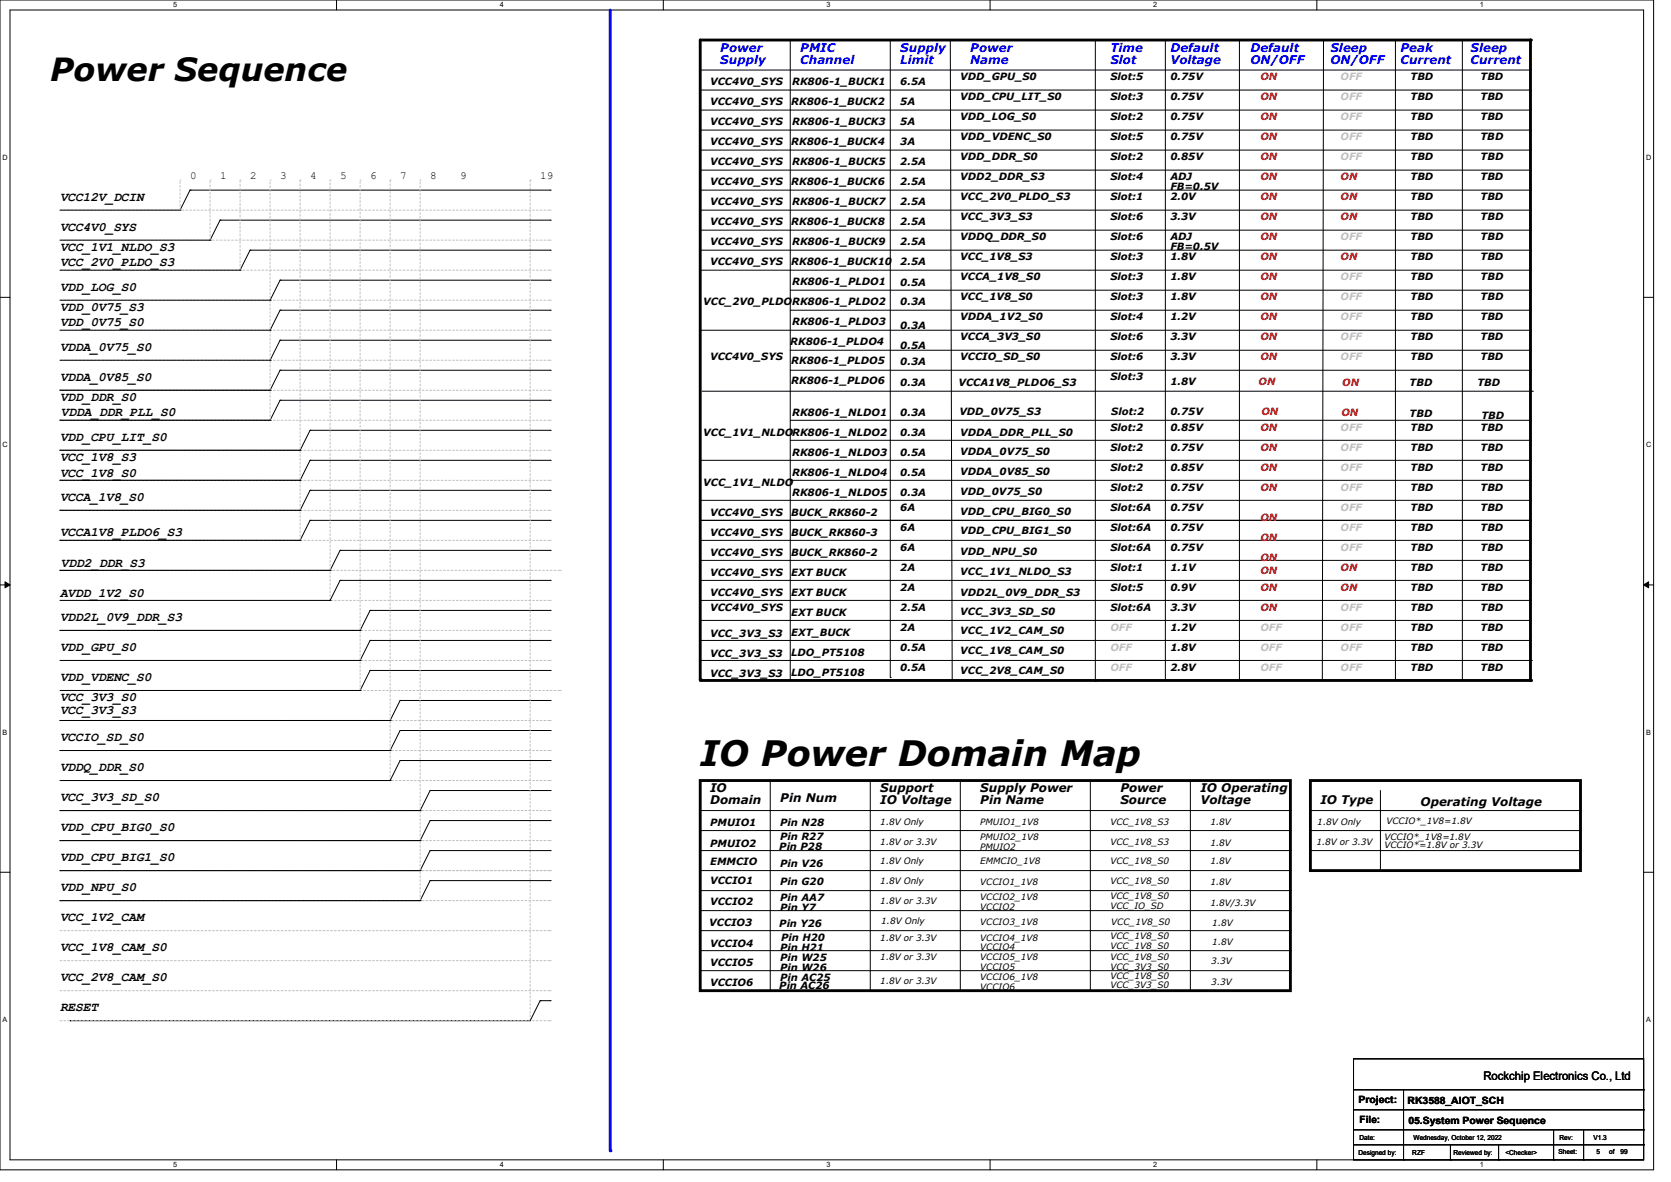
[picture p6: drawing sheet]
<svg xmlns="http://www.w3.org/2000/svg" width="297mm" height="210mm" viewBox="0 0 297 210" stroke-linecap="round" stroke-linejoin="round" font-family="sans-serif">
<defs><g id="words">
<text font-size="6.2" x="124.5" y="136">IO Power Domain Map</text>
<text font-size="5.7" x="8.9" y="14.4">Power Sequence</text>
<g font-size="2.3">
<text x="10.7" y="35.7">VCC12V_DCIN</text>
<text x="10.7" y="41">VCC4V0_SYS</text>
<text x="10.7" y="44.6">VCC_1V1_NLDO_S3</text>
<text x="10.7" y="47.2">VCC_2V0_PLDO_S3</text>
<text x="10.7" y="51.7">VDD_LOG_S0</text>
<text x="10.7" y="55.2">VDD_0V75_S3</text>
<text x="10.7" y="57.9">VDD_0V75_S0</text>
<text x="10.7" y="62.4">VDDA_0V75_S0</text>
<text x="10.7" y="71.2">VDD_DDR_S0</text>
<text x="10.7" y="67.7">VDDA_0V85_S0</text>
<text x="10.8" y="73.9">VDDA_DDR_PLL_S0</text>
<text x="10.7" y="81.9">VCC_1V8_S3</text>
<text x="10.7" y="78.4">VDD_CPU_LIT_S0</text>
<text x="10.7" y="84.8">VCC_1V8_S0</text>
<text x="10.7" y="89">VCCA_1V8_S0</text>
<text x="10.7" y="95.2">VCCA1V8_PLDO6_S3</text>
<text x="10.8" y="100.8">VDD2_DDR_S3</text>
<text x="10.7" y="106.1">AVDD_1V2_S0</text>
<text x="10.7" y="110.4">VDD2L_0V9_DDR_S3</text>
<text x="10.7" y="115.7">VDD_GPU_S0</text>
<text x="10.7" y="124.6">VCC_3V3_S0</text>
<text x="10.7" y="121">VDD_VDENC_S0</text>
<text x="10.7" y="126.9">VCC_3V3_S3</text>
<text x="10.7" y="131.7">VCCIO_SD_S0</text>
<text x="10.7" y="137">VDDQ_DDR_S0</text>
<text x="10.7" y="142.4">VCC_3V3_SD_S0</text>
<text x="10.7" y="147.7">VDD_CPU_BIG0_S0</text>
<text x="10.7" y="153">VDD_CPU_BIG1_S0</text>
<text x="10.7" y="158.4">VDD_NPU_S0</text>
<text x="10.7" y="163.7">VCC_1V2_CAM</text>
<text x="10.7" y="169">VCC_1V8_CAM_S0</text>
<text x="10.7" y="174.4">VCC_2V8_CAM_S0</text>
<text x="10.7" y="179.7">RESET</text>
</g>
<g font-size="2.1" fill="#00f">
<text x="128" y="9.2">Power</text>
<text x="128" y="11.3">Supply</text>
<text x="142.2" y="9.2">PMIC</text>
<text x="142.2" y="11.3">Channel</text>
<text x="160" y="9.2">Supply</text>
<text x="160" y="11.3">Limit</text>
<text x="172.5" y="9.2">Power</text>
<text x="172.5" y="11.3">Name</text>
<text x="197.4" y="9.2">Time</text>
<text x="197.4" y="11.3">Slot</text>
<text x="208" y="9.2">Default</text>
<text x="208" y="11.3">Voltage</text>
<text x="222.2" y="9.2">Default</text>
<text x="222.2" y="11.3">ON/OFF</text>
<text x="236.5" y="9.2">Sleep</text>
<text x="236.5" y="11.3">ON/OFF</text>
<text x="248.9" y="9.2">Peak</text>
<text x="248.9" y="11.3">Current</text>
<text x="261.4" y="9.2">Sleep</text>
<text x="261.4" y="11.3">Current</text>
</g>
<g font-size="2.1">
<text x="126.2" y="140.8">IO</text>
<text x="126.2" y="142.9">Domain</text>
<text x="138.7" y="142.6">Pin Num</text>
<text x="156.5" y="140.8">Support</text>
<text x="156.5" y="142.9">IO Voltage</text>
<text x="174.2" y="140.8">Supply Power</text>
<text x="174.2" y="142.9">Pin Name</text>
<text x="199.1" y="140.8">Power</text>
<text x="199.1" y="142.9">Source</text>
<text x="213.4" y="140.8">IO Operating</text>
<text x="213.4" y="142.9">Voltage</text>
<text x="234.7" y="142.9">IO Type</text>
<text x="252.5" y="143.1">Operating Voltage</text>
<text x="263.7" y="191.9">Rockchip Electronics Co., Ltd</text>
</g>
<g font-size="1.9">
<text x="33.8" y="31.8">0</text>
<text x="39.1" y="31.8">1</text>
<text x="44.5" y="31.8">2</text>
<text x="49.8" y="31.8">3</text>
<text x="55.1" y="31.8">4</text>
<text x="60.5" y="31.8">5</text>
<text x="65.8" y="31.8">6</text>
<text x="71.1" y="31.8">7</text>
<text x="76.4" y="31.8">8</text>
<text x="81.8" y="31.8">9</text>
<text x="96" y="31.8">19</text>
</g>
<g font-size="1.8">
<text x="126.2" y="15.2">VCC4V0_SYS</text>
<text x="140.8" y="15.2">RK806-1_BUCK1</text>
<text x="160" y="15.2">6.5A</text>
<text x="170.7" y="17.8">VDD_CPU_LIT_S0</text>
<text x="170.7" y="14.3">VDD_GPU_S0</text>
<text x="197.4" y="17.8">Slot:3</text>
<text x="197.4" y="14.3">Slot:5</text>
<text x="208" y="17.8">0.75V</text>
<text x="208" y="14.3">0.75V</text>
<text x="250.7" y="14.3">TBD</text>
<text x="250.7" y="17.8">TBD</text>
<text x="263.1" y="14.3">TBD</text>
<text x="263.1" y="17.8">TBD</text>
<text x="126.2" y="18.7">VCC4V0_SYS</text>
<text x="126.2" y="22.3">VCC4V0_SYS</text>
<text x="140.6" y="18.7">RK806-1_BUCK2</text>
<text x="140.8" y="22.3">RK806-1_BUCK3</text>
<text x="160" y="18.7">5A</text>
<text x="160" y="22.3">5A</text>
<text x="170.7" y="21.4">VDD_LOG_S0</text>
<text x="197.4" y="21.4">Slot:2</text>
<text x="208" y="21.4">0.75V</text>
<text x="250.7" y="21.4">TBD</text>
<text x="263.1" y="21.4">TBD</text>
<text x="126.2" y="25.8">VCC4V0_SYS</text>
<text x="126.2" y="29.4">VCC4V0_SYS</text>
<text x="140.6" y="25.8">RK806-1_BUCK4</text>
<text x="140.8" y="29.4">RK806-1_BUCK5</text>
<text x="160" y="25.8">3A</text>
<text x="160" y="29.4">2.5A</text>
<text x="170.7" y="24.9">VDD_VDENC_S0</text>
<text x="170.7" y="28.5">VDD_DDR_S0</text>
<text x="197.4" y="28.5">Slot:2</text>
<text x="197.4" y="24.9">Slot:5</text>
<text x="208" y="28.5">0.85V</text>
<text x="208" y="24.9">0.75V</text>
<text x="250.7" y="24.9">TBD</text>
<text x="250.7" y="28.5">TBD</text>
<text x="263.1" y="28.5">TBD</text>
<text x="263.1" y="24.9">TBD</text>
<text x="126.2" y="32.9">VCC4V0_SYS</text>
<text x="140.6" y="32.9">RK806-1_BUCK6</text>
<text x="160" y="32.9">2.5A</text>
<text x="170.7" y="32">VDD2_DDR_S3</text>
<text x="170.7" y="35.6">VCC_2V0_PLDO_S3</text>
<text x="197.4" y="32">Slot:4</text>
<text x="197.4" y="35.6">Slot:1</text>
<text x="208" y="35.6">2.0V</text>
<text x="208" y="32">ADJ</text>
<text x="208" y="33.8">FB=0.5V</text>
<text x="250.7" y="32">TBD</text>
<text x="250.7" y="35.6">TBD</text>
<text x="263.1" y="32">TBD</text>
<text x="263.1" y="35.6">TBD</text>
<text x="126.2" y="36.5">VCC4V0_SYS</text>
<text x="126.2" y="40">VCC4V0_SYS</text>
<text x="140.6" y="40">RK806-1_BUCK8</text>
<text x="140.8" y="36.5">RK806-1_BUCK7</text>
<text x="160" y="36.5">2.5A</text>
<text x="160" y="40">2.5A</text>
<text x="170.7" y="39.2">VCC_3V3_S3</text>
<text x="197.4" y="39.2">Slot:6</text>
<text x="208" y="39.2">3.3V</text>
<text x="250.7" y="39.2">TBD</text>
<text x="263.1" y="39.2">TBD</text>
<text x="126.2" y="43.6">VCC4V0_SYS</text>
<text x="126.2" y="47.2">VCC4V0_SYS</text>
<text x="140.6" y="47.2">RK806-1_BUCK10</text>
<text x="140.8" y="43.6">RK806-1_BUCK9</text>
<text x="160" y="43.6">2.5A</text>
<text x="160" y="47.2">2.5A</text>
<text x="170.7" y="46.3">VCC_1V8_S3</text>
<text x="170.7" y="42.7">VDDQ_DDR_S0</text>
<text x="197.4" y="42.7">Slot:6</text>
<text x="197.4" y="46.3">Slot:3</text>
<text x="208" y="46.3">1.8V</text>
<text x="208" y="42.7">ADJ</text>
<text x="208" y="44.5">FB=0.5V</text>
<text x="250.7" y="42.7">TBD</text>
<text x="250.7" y="46.3">TBD</text>
<text x="263.1" y="46.3">TBD</text>
<text x="263.1" y="42.7">TBD</text>
<text x="140.8" y="50.7">RK806-1_PLDO1</text>
<text x="160" y="50.9">0.5A</text>
<text x="170.7" y="49.8">VCCA_1V8_S0</text>
<text x="170.7" y="53.4">VCC_1V8_S0</text>
<text x="197.4" y="49.8">Slot:3</text>
<text x="197.4" y="53.4">Slot:3</text>
<text x="208" y="49.8">1.8V</text>
<text x="208" y="53.4">1.8V</text>
<text x="250.7" y="49.8">TBD</text>
<text x="250.7" y="53.4">TBD</text>
<text x="263.1" y="49.8">TBD</text>
<text x="263.1" y="53.4">TBD</text>
<text x="125" y="54.3">VCC_2V0_PLDO</text>
<text x="140.8" y="54.3">RK806-1_PLDO2</text>
<text x="140.8" y="57.8">RK806-1_PLDO3</text>
<text x="160" y="58.4">0.3A</text>
<text x="160" y="54.3">0.3A</text>
<text x="170.7" y="56.9">VDDA_1V2_S0</text>
<text x="197.4" y="56.9">Slot:4</text>
<text x="208" y="56.9">1.2V</text>
<text x="250.7" y="56.9">TBD</text>
<text x="263.1" y="56.9">TBD</text>
<text x="126.2" y="64.1">VCC4V0_SYS</text>
<text x="140.5" y="61.2">RK806-1_PLDO4</text>
<text x="140.6" y="64.6">RK806-1_PLDO5</text>
<text x="160" y="61.9">0.5A</text>
<text x="160" y="64.9">0.3A</text>
<text x="170.7" y="64.1">VCCIO_SD_S0</text>
<text x="170.7" y="60.5">VCCA_3V3_S0</text>
<text x="197.4" y="60.5">Slot:6</text>
<text x="197.4" y="64.1">Slot:6</text>
<text x="208" y="60.5">3.3V</text>
<text x="208" y="64.1">3.3V</text>
<text x="250.7" y="60.5">TBD</text>
<text x="250.7" y="64.1">TBD</text>
<text x="263.1" y="60.5">TBD</text>
<text x="263.1" y="64.1">TBD</text>
<text x="140.6" y="68.2">RK806-1_PLDO6</text>
<text x="160" y="68.5">0.3A</text>
<text x="170.3" y="68.5">VCCA1V8_PLDO6_S3</text>
<text x="197.4" y="67.6">Slot:3</text>
<text x="208" y="68.3">1.8V</text>
<text x="250.5" y="68.5">TBD</text>
<text x="262.6" y="68.7">TBD</text>
<text x="125" y="77.4">VCC_1V1_NLDO</text>
<text x="140.8" y="73.8">RK806-1_NLDO1</text>
<text x="140.8" y="77.4">RK806-1_NLDO2</text>
<text x="160" y="73.8">0.3A</text>
<text x="160" y="77.4">0.3A</text>
<text x="170.5" y="73.7">VDD_0V75_S3</text>
<text x="170.7" y="77.4">VDDA_DDR_PLL_S0</text>
<text x="197.4" y="76.5">Slot:2</text>
<text x="197.5" y="73.7">Slot:2</text>
<text x="208" y="76.5">0.85V</text>
<text x="208" y="73.7">0.75V</text>
<text x="250.5" y="74.2">TBD</text>
<text x="250.7" y="76.5">TBD</text>
<text x="263.1" y="76.5">TBD</text>
<text x="263.3" y="74.4">TBD</text>
<text x="140.8" y="80.9">RK806-1_NLDO3</text>
<text x="160" y="80.9">0.5A</text>
<text x="170.7" y="80.8">VDDA_0V75_S0</text>
<text x="197.4" y="80.1">Slot:2</text>
<text x="197.4" y="83.6">Slot:2</text>
<text x="208" y="80.1">0.75V</text>
<text x="208" y="83.6">0.85V</text>
<text x="250.7" y="83.6">TBD</text>
<text x="250.7" y="80.1">TBD</text>
<text x="263.1" y="83.6">TBD</text>
<text x="263.1" y="80.1">TBD</text>
<text x="125" y="86.3">VCC_1V1_NLDO</text>
<text x="140.8" y="84.5">RK806-1_NLDO4</text>
<text x="140.8" y="88.1">RK806-1_NLDO5</text>
<text x="160" y="84.5">0.5A</text>
<text x="160" y="88.1">0.3A</text>
<text x="170.7" y="84.3">VDDA_0V85_S0</text>
<text x="170.7" y="87.9">VDD_0V75_S0</text>
<text x="197.4" y="87.2">Slot:2</text>
<text x="208" y="87.2">0.75V</text>
<text x="250.7" y="87.2">TBD</text>
<text x="263.1" y="87.2">TBD</text>
<text x="126.2" y="91.6">VCC4V0_SYS</text>
<text x="126.2" y="95.2">VCC4V0_SYS</text>
<text x="140.6" y="95.2">BUCK_RK860-3</text>
<text x="140.6" y="91.6">BUCK_RK860-2</text>
<text x="160" y="90.7">6A</text>
<text x="160" y="94.3">6A</text>
<text x="170.7" y="91.4">VDD_CPU_BIG0_S0</text>
<text x="170.7" y="94.8">VDD_CPU_BIG1_S0</text>
<text x="197.4" y="90.7">Slot:6A</text>
<text x="197.4" y="94.3">Slot:6A</text>
<text x="208" y="90.7">0.75V</text>
<text x="208" y="94.3">0.75V</text>
<text x="250.7" y="94.3">TBD</text>
<text x="250.7" y="90.7">TBD</text>
<text x="263.1" y="94.3">TBD</text>
<text x="263.1" y="90.7">TBD</text>
<text x="126.2" y="98.7">VCC4V0_SYS</text>
<text x="140.6" y="98.7">BUCK_RK860-2</text>
<text x="160" y="97.8">6A</text>
<text x="160" y="101.4">2A</text>
<text x="170.7" y="98.6">VDD_NPU_S0</text>
<text x="197.4" y="101.4">Slot:1</text>
<text x="197.4" y="97.8">Slot:6A</text>
<text x="208" y="97.8">0.75V</text>
<text x="208" y="101.4">1.1V</text>
<text x="250.7" y="101.4">TBD</text>
<text x="250.7" y="97.8">TBD</text>
<text x="263.1" y="101.4">TBD</text>
<text x="263.1" y="97.8">TBD</text>
<text x="126.2" y="102.3">VCC4V0_SYS</text>
<text x="126.2" y="105.8">VCC4V0_SYS</text>
<text x="140.6" y="102.3">EXT BUCK</text>
<text x="140.6" y="105.8">EXT BUCK</text>
<text x="160" y="104.9">2A</text>
<text x="170.7" y="102.1">VCC_1V1_NLDO_S3</text>
<text x="170.7" y="105.8">VDD2L_0V9_DDR_S3</text>
<text x="197.4" y="104.9">Slot:5</text>
<text x="208" y="104.9">0.9V</text>
<text x="250.7" y="104.9">TBD</text>
<text x="263.1" y="104.9">TBD</text>
<text x="126.2" y="113.1">VCC_3V3_S3</text>
<text x="126.2" y="108.5">VCC4V0_SYS</text>
<text x="140.6" y="112.9">EXT_BUCK</text>
<text x="140.6" y="109.4">EXT BUCK</text>
<text x="160" y="112.1">2A</text>
<text x="160" y="108.5">2.5A</text>
<text x="170.7" y="112.6">VCC_1V2_CAM_S0</text>
<text x="170.7" y="109.2">VCC_3V3_SD_S0</text>
<text x="197.4" y="108.5">Slot:6A</text>
<text x="208" y="112.1">1.2V</text>
<text x="208" y="108.5">3.3V</text>
<text x="250.7" y="112.1">TBD</text>
<text x="250.7" y="108.5">TBD</text>
<text x="263.1" y="112.1">TBD</text>
<text x="263.1" y="108.5">TBD</text>
<text x="126.2" y="116.7">VCC_3V3_S3</text>
<text x="140.6" y="116.5">LDO_PT5108</text>
<text x="160" y="115.6">0.5A</text>
<text x="160" y="119.2">0.5A</text>
<text x="170.7" y="119.7">VCC_2V8_CAM_S0</text>
<text x="170.7" y="116.2">VCC_1V8_CAM_S0</text>
<text x="208" y="115.6">1.8V</text>
<text x="208" y="119.2">2.8V</text>
<text x="250.7" y="115.6">TBD</text>
<text x="250.7" y="119.2">TBD</text>
<text x="263.1" y="115.6">TBD</text>
<text x="263.1" y="119.2">TBD</text>
<text x="126.2" y="120.2">VCC_3V3_S3</text>
<text x="140.6" y="120.1">LDO_PT5108</text>
<text x="126.2" y="146.7">PMUIO1</text>
<text x="138.7" y="146.7">Pin N28</text>
<text x="138.7" y="149.2">Pin R27</text>
<text x="126.2" y="150.5">PMUIO2</text>
<text x="126.2" y="153.7">EMMCIO</text>
<text x="138.5" y="151">Pin P28</text>
<text x="138.7" y="154">Pin V26</text>
<text x="126.2" y="157.1">VCCIO1</text>
<text x="126.2" y="160.8">VCCIO2</text>
<text x="138.7" y="161.8">Pin Y7</text>
<text x="138.7" y="160.1">Pin AA7</text>
<text x="138.7" y="157.2">Pin G20</text>
<text x="126.1" y="164.5">VCCIO3</text>
<text x="138.5" y="164.7">Pin Y26</text>
<text x="138.9" y="167.2">Pin H20</text>
<text x="126.2" y="168.2">VCCIO4</text>
<text x="126.2" y="171.6">VCCIO5</text>
<text x="138.7" y="169">Pin H21</text>
<text x="138.7" y="172.5">Pin W26</text>
<text x="138.7" y="170.7">Pin W25</text>
<text x="126.2" y="175.2">VCCIO6</text>
<text x="138.5" y="175.7">Pin AC26</text>
<text x="138.7" y="174.3">Pin AC25</text>
<text x="241.5" y="196">Project:</text>
<text x="250.2" y="196.2">RK3588_AIOT_SCH</text>
<text x="241.6" y="199.6">File:</text>
<text x="250.4" y="199.7">05.System Power Sequence</text>
</g>
<g font-size="1.8" fill="#f00">
<text x="224" y="17.8">ON</text>
<text x="224" y="14.3">ON</text>
<text x="224" y="21.4">ON</text>
<text x="224" y="28.5">ON</text>
<text x="224" y="24.9">ON</text>
<text x="224" y="32">ON</text>
<text x="224" y="35.6">ON</text>
<text x="238.3" y="35.6">ON</text>
<text x="238.3" y="32">ON</text>
<text x="224" y="39.2">ON</text>
<text x="238.3" y="39.2">ON</text>
<text x="224" y="46.3">ON</text>
<text x="224" y="42.7">ON</text>
<text x="238.3" y="46.3">ON</text>
<text x="224" y="49.8">ON</text>
<text x="224" y="53.4">ON</text>
<text x="224" y="56.9">ON</text>
<text x="224" y="60.5">ON</text>
<text x="224" y="64.1">ON</text>
<text x="223.7" y="68.3">ON</text>
<text x="238.6" y="68.7">ON</text>
<text x="224" y="76.5">ON</text>
<text x="224.2" y="73.7">ON</text>
<text x="238.4" y="73.8">ON</text>
<text x="224" y="83.6">ON</text>
<text x="224" y="80.1">ON</text>
<text x="224" y="87.2">ON</text>
<text x="224" y="92.5">ON</text>
<text x="224" y="101.9">ON</text>
<text x="224" y="99.6">ON</text>
<text x="224" y="96.1">ON</text>
<text x="238.3" y="101.4">ON</text>
<text x="224" y="104.9">ON</text>
<text x="238.3" y="104.9">ON</text>
<text x="224" y="108.5">ON</text>
</g>
<g font-size="1.8" fill="#c0c0c0">
<text x="238.3" y="14.3">OFF</text>
<text x="238.3" y="17.8">OFF</text>
<text x="238.3" y="21.4">OFF</text>
<text x="238.3" y="24.9">OFF</text>
<text x="238.3" y="28.5">OFF</text>
<text x="238.3" y="42.7">OFF</text>
<text x="238.3" y="53.4">OFF</text>
<text x="238.3" y="49.8">OFF</text>
<text x="238.3" y="56.9">OFF</text>
<text x="238.3" y="60.5">OFF</text>
<text x="238.3" y="64.1">OFF</text>
<text x="238.3" y="76.5">OFF</text>
<text x="238.3" y="83.6">OFF</text>
<text x="238.3" y="80.1">OFF</text>
<text x="238.3" y="87.2">OFF</text>
<text x="238.3" y="90.7">OFF</text>
<text x="238.3" y="94.3">OFF</text>
<text x="238.3" y="97.8">OFF</text>
<text x="197.4" y="112.1">OFF</text>
<text x="224" y="112.1">OFF</text>
<text x="238.3" y="112.1">OFF</text>
<text x="238.3" y="108.5">OFF</text>
<text x="197.4" y="115.6">OFF</text>
<text x="197.4" y="119.2">OFF</text>
<text x="224" y="115.6">OFF</text>
<text x="224" y="119.2">OFF</text>
<text x="238.3" y="115.6">OFF</text>
<text x="238.3" y="119.2">OFF</text>
</g>
<g font-size="1.6">
<text x="156.5" y="146.5">1.8V Only</text>
<text x="174.2" y="146.5">PMUIO1_1V8</text>
<text x="174.2" y="149.2">PMUIO2_1V8</text>
<text x="197.4" y="146.5">VCC_1V8_S3</text>
<text x="215.1" y="146.5">1.8V</text>
<text x="234.1" y="146.5">1.8V Only</text>
<text x="246.1" y="149.2">VCCIO*_1V8=1.8V</text>
<text x="246.4" y="146.3">VCCIO*_1V8=1.8V</text>
<text x="156.5" y="153.5">1.8V Only</text>
<text x="156.5" y="150.1">1.8V or 3.3V</text>
<text x="174.2" y="151">PMUIO2</text>
<text x="174.2" y="153.5">EMMCIO_1V8</text>
<text x="197.4" y="150.1">VCC_1V8_S3</text>
<text x="197.4" y="153.5">VCC_1V8_S0</text>
<text x="215.1" y="153.5">1.8V</text>
<text x="215.1" y="150.2">1.8V</text>
<text x="234" y="150.1">1.8V or 3.3V</text>
<text x="246.1" y="150.7">VCCIO*=1.8V or 3.3V</text>
<text x="156.5" y="157">1.8V Only</text>
<text x="156.5" y="160.6">1.8V or 3.3V</text>
<text x="174.2" y="157.2">VCCIO1_1V8</text>
<text x="174.2" y="159.9">VCCIO2_1V8</text>
<text x="174.2" y="161.6">VCCIO2</text>
<text x="197.4" y="157">VCC_1V8_S0</text>
<text x="197.4" y="159.7">VCC_1V8_S0</text>
<text x="197.4" y="161.5">VCC_IO_SD</text>
<text x="215.1" y="157.2">1.8V</text>
<text x="215.1" y="160.9">1.8V/3.3V</text>
<text x="156.5" y="167.1">1.8V or 3.3V</text>
<text x="156.6" y="164.1">1.8V Only</text>
<text x="174.2" y="167.1">VCCIO4_1V8</text>
<text x="174.2" y="164.3">VCCIO3_1V8</text>
<text x="197.4" y="166.8">VCC_1V8_S0</text>
<text x="197.5" y="164.3">VCC_1V8_S0</text>
<text x="215.5" y="167.9">1.8V</text>
<text x="215.5" y="164.5">1.8V</text>
<text x="156.5" y="170.5">1.8V or 3.3V</text>
<text x="174.2" y="168.7">VCCIO4</text>
<text x="174.2" y="170.5">VCCIO5_1V8</text>
<text x="174.2" y="172.3">VCCIO5</text>
<text x="197.4" y="173.9">VCC_1V8_S0</text>
<text x="197.4" y="170.5">VCC_1V8_S0</text>
<text x="197.4" y="168.6">VCC_1V8_S0</text>
<text x="197.4" y="172.3">VCC_3V3_S0</text>
<text x="215.3" y="171.2">3.3V</text>
<text x="156.5" y="174.8">1.8V or 3.3V</text>
<text x="174.2" y="175.9">VCCIO6</text>
<text x="174.2" y="174.1">VCCIO6_1V8</text>
<text x="197.4" y="175.5">VCC_3V3_S0</text>
<text x="215.3" y="175">3.3V</text>
</g>
<g font-size="1.3">
<text x="30.8" y="1.3">5</text>
<text x="88.8" y="1.3">4</text>
<text x="146.9" y="1.3">3</text>
<text x="205" y="1.3">2</text>
<text x="263.1" y="1.3">1</text>
<text x=".5" y="28.4">D</text>
<text x="292.6" y="28.4">D</text>
<text x=".5" y="79.5">C</text>
<text x="292.6" y="79.5">C</text>
<text x=".5" y="130.6">B</text>
<text x="292.6" y="130.6">B</text>
<text x=".5" y="181.7">A</text>
<text x="292.6" y="181.7">A</text>
<text x="30.8" y="207.4">5</text>
<text x="88.8" y="207.4">4</text>
<text x="146.9" y="207.4">3</text>
<text x="205" y="207.4">2</text>
<text x="263.1" y="207.4">1</text>
</g>
<g font-size="1.2">
<text x="241.6" y="202.6">Date:</text>
<text x="251.2" y="202.6">Wednesday, October 12, 2022</text>
<text x="277.2" y="202.6">Rev:</text>
<text x="283.2" y="202.6">V1.3</text>
<text x="241.5" y="205.3">Designed by:</text>
<text x="251" y="205.3">RZF</text>
<text x="258.4" y="205.3">Reviewed by:</text>
<text x="267.6" y="205.3">&lt;Checker&gt;</text>
<text x="277" y="205.1">Sheet:</text>
<text x="283.8" y="205.1">5</text>
<text x="286" y="205.1">of</text>
<text x="288" y="205.1">99</text>
</g>
</g></defs>
<path d="M0 0h293.9v207.9h-293.9zM1.8 1.8h290.3v204.3h-290.3z" fill="none" stroke="#000" stroke-width=".18"/>
<g fill="#fff">
<path d="M30.8 .2h.7v1.4h-.7z"/>
<path d="M30.8 206.2h.7v1.4h-.7z"/>
</g>
<path d="M59.8 0v1.8M59.8 206.1v1.8" fill="none" stroke="#000" stroke-width=".18"/>
<g fill="#fff">
<path d="M88.8 .2h.7v1.4h-.7z"/>
<path d="M88.8 206.2h.7v1.4h-.7z"/>
</g>
<path d="M117.9 0v1.8M117.9 206.1v1.8" fill="none" stroke="#000" stroke-width=".18"/>
<g fill="#fff">
<path d="M146.9 .2h.7v1.4h-.7z"/>
<path d="M146.9 206.2h.7v1.4h-.7z"/>
</g>
<path d="M176 0v1.8M176 206.1v1.8" fill="none" stroke="#000" stroke-width=".18"/>
<g fill="#fff">
<path d="M205 .2h.7v1.4h-.7z"/>
<path d="M205 206.2h.7v1.4h-.7z"/>
</g>
<path d="M234.1 0v1.8M234.1 206.1v1.8" fill="none" stroke="#000" stroke-width=".18"/>
<g fill="#fff">
<path d="M263.1 .2h.6v1.4h-.6z"/>
<path d="M263.1 206.2h.6v1.4h-.6z"/>
<path d="M.5 27.3h.9v1.4h-.9z"/>
<path d="M292.6 27.3h.9v1.4h-.9z"/>
<path d="M.5 78.4h.9v1.4h-.9z"/>
<path d="M292.6 78.4h.9v1.4h-.9z"/>
</g>
<path d="M0 52.8h1.8M292.1 52.8h1.8" fill="none" stroke="#000" stroke-width=".18"/>
<g fill="#fff">
<path d="M.5 129.5h.8v1.4h-.8z"/>
<path d="M292.6 129.5h.8v1.4h-.8z"/>
</g>
<path d="M0 103.9h1.8M292.1 103.9h1.8" fill="none" stroke="#000" stroke-width=".18"/>
<path d="M.9 103.4l.9 .5-.9 .5zM292.1 103.9l.9-.5v1z" fill="#000" stroke="#000" stroke-width=".18"/>
<g fill="#fff">
<path d="M.5 180.5h.8v1.4h-.8z"/>
<path d="M292.6 180.5h.8v1.4h-.8z"/>
</g>
<path d="M0 155h1.8M292.1 155h1.8" fill="none" stroke="#000" stroke-width=".18"/>
<path d="M108.5 1.8v202.7" fill="none" stroke="#00f" stroke-width=".51"/>
<circle cx="108.5" cy="204.5" r=".25" fill="#00f"/>
<g fill="none" stroke="#000" stroke-width=".18">
<path d="M124.5 12.4h147.5M124.5 16h147.5M124.5 19.6h147.5M140.5 7.1v113.8M158.2 7.1v113.3M168.9 7.1l.3 113.6M194.7 7.3v113.8M207.1 7.3v113.4M220.3 7.3v113.4M235.2 7.3l-.2 113.6M248 7.1v113.6M259.9 7.1v113.6"/>
<path d="M272 12.4h.1M272 16h.1M272 19.6h.1M10.7 37.3h21.3M32 37.3h.1M33.8 33.8h.1M33.8 33.8h64M33.8 33.8l-1.8 3.5M39.1 39.1h.1M39.1 39.1l-1.8 3.6M39.1 39.1h58.7M97.8 33.8h.1"/>
<path d="M97.8 39.1h.1M124.5 23.1h147.5M124.5 26.7h147.5M124.5 30.2h147.5M124.5 33.8h147.5M124.5 37.3h147.5M272 23.1h.1M272 26.7h.1M272 30.2h.1M272 33.8h.1M272 37.3h.1M10.7 48h32"/>
<path d="M10.7 58.7h37.3M10.7 42.7h26.6M10.7 53.3h37.3M37.3 42.7h.1M42.7 48h.1M44.4 44.4h.1M44.4 44.4h53.4M44.4 44.4l-1.7 3.6M48 53.3h.1M48 58.7h.1M49.8 49.8h.1M49.8 55.1h.1"/>
<path d="M49.8 55.1h48M49.8 49.8l-1.8 3.5M49.8 49.8h48M49.8 55.1l-1.8 3.6M97.8 49.8h.1M97.8 55.1h.1M97.8 44.4h.1M124.5 40.9h147.5M124.5 44.4h147.5M124.5 48h147.5M124.5 58.7h147.5M140.5 51.6h131.5"/>
<path d="M140.5 55.1h131.5M272 40.9h.1M272 44.4h.1M272 48h.1M272 51.6h.1M272 55.1h.1M272 58.7h.1M10.7 69.3h.1M10.7 74.7h.1M10.7 74.7h37.3M10.7 69.3h37.3M10.7 64h37.3"/>
<path d="M48 64h.1M48 69.3h.1M48 74.7h.1M49.8 65.8h.1M49.8 60.5h.1M49.8 71.1h.1M49.8 65.8l-1.8 3.5M49.8 60.5l-1.8 3.5M49.8 60.5h48M49.8 71.1l-1.8 3.6M49.8 71.1h48M49.8 65.8h48"/>
<path d="M55.1 76.5h.1M55.1 76.5l-1.8 3.5M55.1 76.5h42.7M97.8 60.5h.1M97.8 71.1h.1M97.8 76.5h.1M97.8 65.8h.1M124.8 69.5h147.6M140.5 62.2h131.5M140.5 74.7h131.5M140.5 78.2h131.5M140.5 65.8h131.5"/>
<path d="M272 62.2h.1M272 74.7h.1M272 78.2h.1M272 65.8h.1M272.4 69.5h.1M10.7 80h.1M10.7 85.3h.1M10.7 90.7h.1M10.7 96h.1M10.7 85.3h42.6M10.7 96h42.6M10.7 80h42.6"/>
<path d="M10.7 90.7h42.6M53.3 80h.1M53.3 90.7h.1M53.3 85.3h.1M53.3 96h.1M55.1 81.8h.1M55.1 87.1h.1M55.1 92.5h.1M55.1 81.8h42.7M55.1 92.5h42.7M55.1 81.8l-1.8 3.5M55.1 87.1l-1.8 3.6"/>
<path d="M55.1 87.1h42.7M55.1 92.5l-1.8 3.5M60.5 97.8h.1M60.5 97.8l-1.8 3.5M60.5 97.8h37.3M97.8 81.8h.1M97.8 87.1h.1M97.8 92.5h.1M97.8 97.8h.1M124.5 81.8h147.5M124.5 88.9h147.5M124.5 92.5h147.5"/>
<path d="M124.5 96h147.5M124.5 99.6h147.5M140.5 85.3h131.5M272 81.8h.1M272 85.3h.1M272 88.9h.1M272 92.5h.1M272 96h.1M272 99.6h.1M10.7 101.3h.1M10.7 112h.1M10.7 101.3h48"/>
<path d="M10.7 112h53.3M10.7 117.3h53.3M10.7 106.7h48M58.7 101.3h.1M58.7 106.7h.1M60.5 103.1h.1M60.5 103.1h37.3M60.5 103.1l-1.8 3.6M64 112h.1M64 117.3h.1M65.8 108.5h.1M65.8 113.8h.1"/>
<path d="M65.8 119.1h.1M65.8 113.8h32M65.8 108.5l-1.8 3.5M65.8 108.5h32M65.8 113.8l-1.8 3.5M65.8 119.1h32M65.8 119.1l-1.8 3.6M97.8 108.5h.1M97.8 113.8h.1M97.8 119.1h.1M97.8 103.1h.1M124.5 103.1h147.5"/>
<path d="M124.5 110.2h147.5M124.5 113.8h147.5M124.5 106.7h147.5M124.6 117.3h147.6M272 103.1h.1M272 110.2h.1M272 113.8h.1M272 106.7h.1M272.2 117.3h.1M10.7 128h.1M10.7 133.3h.1M10.7 128h58.6"/>
<path d="M10.7 133.3h58.6M10.7 122.7h53.3M10.7 138.7h58.6M64 122.7h.1M69.3 128h.1M69.3 133.3h.1M69.3 138.7h.1M71.1 124.5h.1M71.1 129.8h.1M71.1 135.1h.1M71.1 124.5l-1.8 3.5M71.1 124.5h26.7"/>
<path d="M71.1 129.8l-1.8 3.5M71.1 129.8h26.7M71.1 135.1l-1.8 3.6M71.1 135.1h26.7M97.8 124.5h.1M97.8 129.8h.1M97.8 135.1h.1M136.9 138.7v37.3M140.5 120.9h.1M154.7 138.7v37.3M158.2 120.4h.1M169.2 120.7h.1"/>
<path d="M170.7 138.7v37.3M193.8 138.7v37.3M194.7 121.1h.1M207.1 120.7h.1M211.6 138.7v37.3M220.3 120.7h.1M235 120.9h.1M248 120.7h.1M259.9 120.7h.1M10.7 149.4h.1M10.7 154.7h.1M10.7 144h.1"/>
<path d="M10.7 144h64M10.7 154.7h64M10.7 149.4h64M74.7 144h.1M74.7 149.4h.1M74.7 154.7h.1M76.5 140.5h.1M76.5 145.8h.1M76.5 151.1h.1M76.5 156.5h.1M76.5 151.1h21.3M76.5 140.5l-1.8 3.5"/>
<path d="M76.5 140.5h21.3M76.5 145.8l-1.8 3.6M76.5 145.8h21.3M76.5 151.1l-1.8 3.6M76.5 156.5l-1.8 3.5M76.5 156.5h21.3M97.8 140.5h.1M97.8 145.8h.1M97.8 151.1h.1M97.8 156.5h.1M124.5 144h104.9M124.5 147.6h104.9"/>
<path d="M124.5 151.1h104.9M124.5 154.7h104.9M124.5 158.2h104.9M229.4 144h.1M229.4 147.6h.1M229.4 151.1h.1M229.4 154.7h.1M229.4 158.2h.1M232.9 144h48M232.9 147.6h48M232.9 151.1h48M245.4 154.7h.1"/>
<path d="M245.4 140.5v14.2M280.9 144h.1M280.9 147.6h.1M280.9 151.1h.1M10.7 160h.1M10.7 160h64M74.7 160h.1M96 177.8h.1M96 177.8l-1.8 3.6h-81.8M96 177.8h1.8M97.8 177.8h.1M124.5 161.8h104.9"/>
<path d="M124.5 165.4h104.9M124.5 168.9h104.9M124.5 172.5h104.9M136.9 176h.1M154.7 176h.1M170.7 176h.1M193.8 176h.1M211.6 176h.1M229.4 161.8h.1M229.4 165.4h.1M229.4 168.9h.1M229.4 172.5h.1"/>
<path d="M12.4 181.4h.1M240.6 188.1h51.5v18h-51.5zM240.6 193.6h51.5M240.6 197.2h51.5M249.5 193.6v12.5M292.1 193.6h.1M292.1 197.2h.1M240.6 200.7h51.5M240.6 203.4h51.5M249.5 206.1h.1M257.8 206.1h.1M257.8 203.4v2.7"/>
<path d="M266.4 206.1h.1M266.4 203.4v2.7M276.1 206.1h.1M276.1 200.7v5.4M281.5 206.1h.1M281.5 200.7v5.4M292.1 200.7h.1M292.1 203.4h.1"/>
</g>
<path d="M124.5 138.7h104.9v37.3h-104.9zM124.5 120.7v-113.6h147.5v113.8h-147.5M232.9 138.7h48v16h-48z" fill="none" stroke="#000" stroke-width=".51"/>
<g fill="#000">
<circle cx="272" cy="7.1" r=".25"/>
<circle cx="124.5" cy="120.7" r=".25"/>
<circle cx="272" cy="120.9" r=".25"/>
</g>
<g fill="none" stroke="#c0c0c0" stroke-width=".18" stroke-dasharray=".3">
<path d="M10.7 37.3h87.1M32 37.3v-5.3M32 32h.1M37.3 32h.1M42.7 32h.1M48 32h.1M53.3 32h.1M58.7 32h.1M64 32h.1M69.3 32h.1M74.7 32h.1M94.2 32h.1"/>
<path d="M97.8 37.3h.1M10.7 53.3h87.1M10.7 58.7h87.1M10.7 48h87.1M10.7 42.7h87.1M37.3 42.7v-10.7M42.7 48v-16M97.8 53.3h.1M97.8 58.7h.1M97.8 48h.1M97.8 42.7h.1M10.7 64h87.1"/>
<path d="M10.7 74.7h87.1M10.7 69.3h87.1M48 74.7v-42.7M97.8 64h.1M97.8 74.7h.1M97.8 69.3h.1M10.7 96h87.1M10.7 90.7h87.1M10.7 85.3h87.1M10.7 80h87.1M53.3 96v-64M97.8 96h.1"/>
<path d="M97.8 90.7h.1M97.8 85.3h.1M97.8 80h.1M10.7 112h87.1M10.7 117.3h87.1M10.7 106.7h87.1M12.4 101.3h87.2M58.7 106.7v-74.7M97.8 112h.1M97.8 117.3h.1M97.8 106.7h.1M99.6 101.3h.1"/>
<path d="M10.7 133.3h87.1M10.7 128h87.1M10.7 138.7h87.1M12.4 122.7h87.2M64 122.7v-90.7M69.3 138.7v-106.7M97.8 133.3h.1M97.8 128h.1M97.8 138.7h.1M99.6 122.7h.1M10.7 154.7h87.1M10.7 149.4h87.1"/>
<path d="M10.7 144h87.1M97.8 154.7h.1M97.8 149.4h.1M97.8 144h.1M10.7 165.4h87.1M10.7 170.7h87.1M10.7 176h87.1M10.7 160h87.1M74.7 160v-128M97.8 165.4h.1M97.8 170.7h.1M97.8 176h.1"/>
<path d="M97.8 160h.1M10.7 181.4h87.1M94.2 181.4v-149.4M97.8 181.4h.1"/>
</g>
<use href="#words"/>
</svg>
